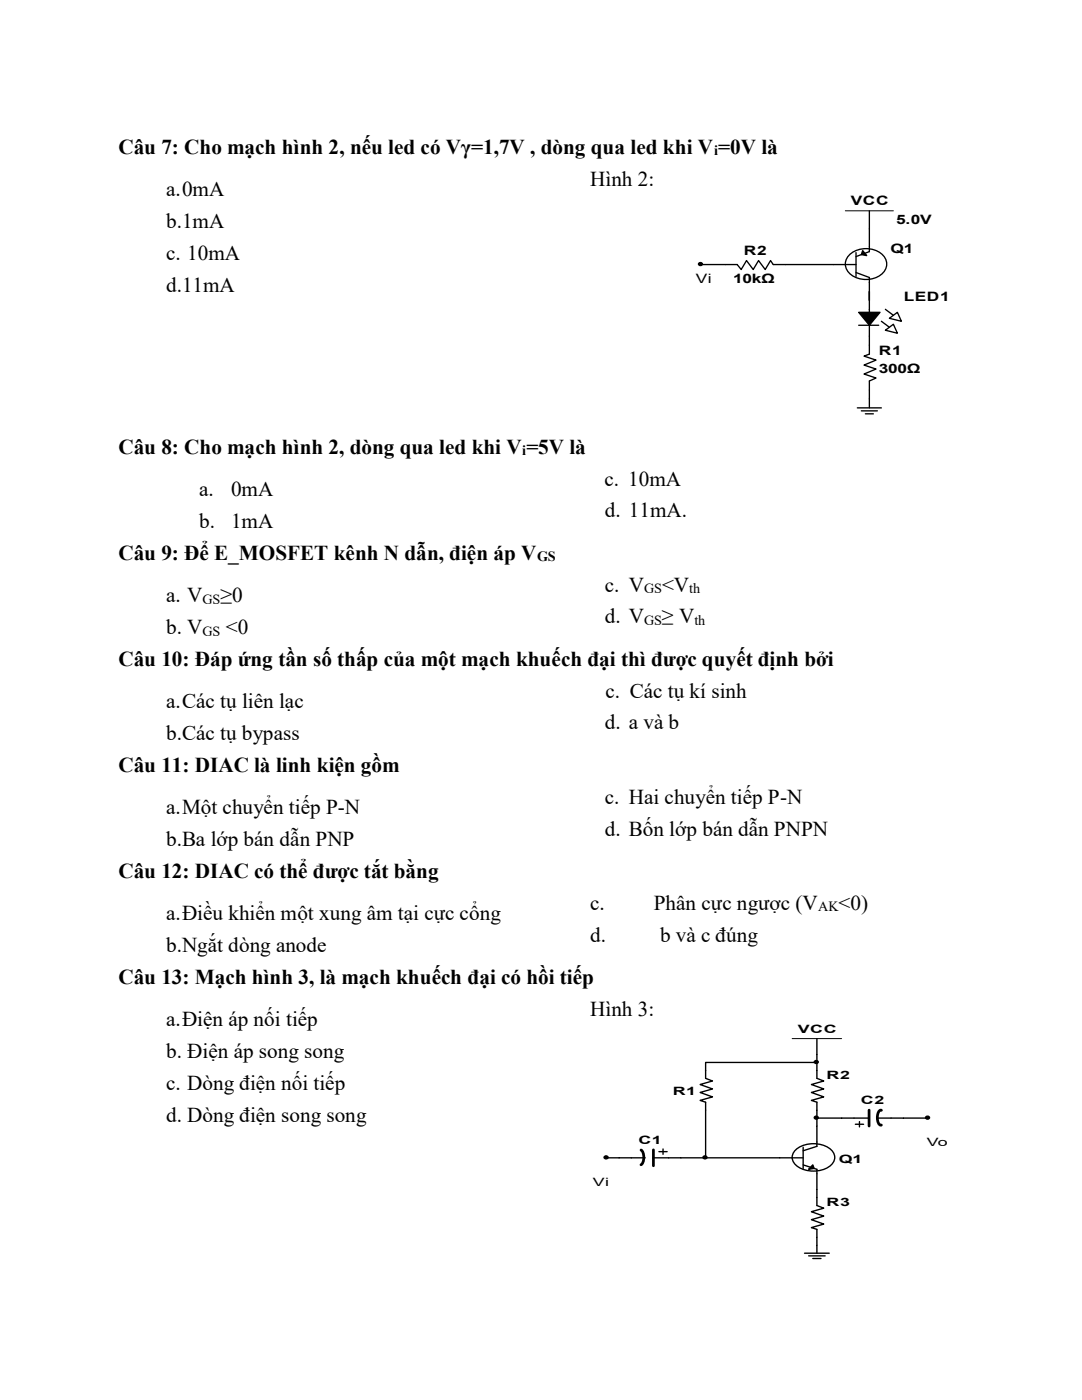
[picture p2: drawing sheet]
<svg xmlns="http://www.w3.org/2000/svg" width="216mm" height="279mm" viewBox="0 0 216 279" stroke-linecap="round" stroke-linejoin="round" font-family="sans-serif">
<defs><g id="words">
<g font-size="4.2">
<text x="23.6" y="30.8">Câu 7: Cho mạch hình 2, nếu led có Vγ=1,7V , dòng qua led khi V =0V là</text>
<text x="33.1" y="39.2">a.0mA</text>
<text x="117.8" y="37.1">Hình 2:</text>
<text x="33.1" y="45.6">b.1mA</text>
<text x="33.1" y="51.9">c. 10mA</text>
<text x="33.1" y="58.3">d.11mA</text>
<text x="23.6" y="90.6">Câu 8: Cho mạch hình 2, dòng qua led khi V =5V là</text>
<text x="39.8" y="99">a.</text>
<text x="46.1" y="99">0mA</text>
<text x="120.6" y="96.9">c. 10mA</text>
<text x="39.8" y="105.4">b.</text>
<text x="46.1" y="105.4">1mA</text>
<text x="120.7" y="103.3">d. 11mA.</text>
<text x="23.6" y="111.8">Câu 9: Để E_MOSFET kênh N dẫn, điện áp V</text>
<text x="120.7" y="118.1">c. V</text>
<text x="132.1" y="118.1">&lt;V</text>
<text x="33.1" y="120.2">a. V</text>
<text x="44" y="120.2">≥0</text>
<text x="120.7" y="124.4">d. V</text>
<text x="132.1" y="124.4">≥ V</text>
<text x="33.1" y="126.5">b. V</text>
<text x="45.1" y="126.5">&lt;0</text>
<text x="23.6" y="133">Câu 10: Đáp ứng tần số thấp của một mạch khuếch đại thì được quyết định bởi</text>
<text x="33.1" y="141.4">a.Các tụ liên lạc</text>
<text x="120.8" y="139.2">c. Các tụ kí sinh</text>
<text x="33.1" y="147.7">b.Các tụ bypass</text>
<text x="120.7" y="145.6">d. a và b</text>
<text x="23.6" y="154.1">Câu 11: DIAC là linh kiện gồm</text>
<text x="120.7" y="160.4">c. Hai chuyển tiếp P-N</text>
<text x="33.1" y="162.5">a.Một chuyển tiếp P-N</text>
<text x="120.7" y="166.8">d. Bốn lớp bán dẫn PNPN</text>
<text x="33.1" y="168.9">b.Ba lớp bán dẫn PNP</text>
<text x="23.6" y="175.3">Câu 12: DIAC có thể được tắt bằng</text>
<text x="33.1" y="183.7">a.Điều khiển một xung âm tại cực cổng</text>
<text x="117.8" y="181.6">c.</text>
<text x="130.5" y="181.6">Phân cực ngược (V</text>
<text x="167.3" y="181.6">&lt;0)</text>
<text x="33.1" y="190">b.Ngắt dòng anode</text>
<text x="117.8" y="187.9">d.</text>
<text x="131.7" y="187.9">b và c đúng</text>
<text x="23.6" y="196.5">Câu 13: Mạch hình 3, là mạch khuếch đại có hồi tiếp</text>
<text x="117.8" y="202.7">Hình 3:</text>
<text x="33.1" y="204.9">a.Điện áp nối tiếp</text>
<text x="33.1" y="211.2">b. Điện áp song song</text>
<text x="33.1" y="217.6">c. Dòng điện nối tiếp</text>
<text x="33.1" y="223.9">d. Dòng điện song song</text>
</g>
<g font-size="2.8">
<text x="142.5" y="31">i</text>
<text x="104.2" y="90.8">i</text>
<text x="107.2" y="112">GS</text>
<text x="128.5" y="118.4">GS</text>
<text x="137.5" y="118.4">th</text>
<text x="40.4" y="120.5">GS</text>
<text x="128.5" y="124.8">GS</text>
<text x="138.6" y="124.8">th</text>
<text x="40.4" y="126.9">GS</text>
<text x="163.3" y="181.9">AK</text>
</g>
<g font-size="2.6">
<text x="169.8" y="40.9">VCC</text>
<text x="178.8" y="44.7">5.0V</text>
<text x="148.4" y="50.8">R2</text>
<text x="177.7" y="50.4">Q1</text>
<text x="138.9" y="56.6">Vi</text>
<text x="146.3" y="56.6">10kΩ</text>
<text x="180.4" y="60.2">LED1</text>
<text x="175.3" y="70.9">R1</text>
<text x="175.3" y="74.5">300Ω</text>
</g>
<g font-size="2.3">
<text x="159.2" y="206.2">VCC</text>
<text x="164.9" y="215.4">R2</text>
<text x="134.2" y="218.6">R1</text>
<text x="171.8" y="220.3">C2</text>
<text x="127.4" y="228.3">C1</text>
<text x="167.4" y="232.1">Q1</text>
<text x="184.9" y="228.8">Vo</text>
<text x="118.3" y="236.7">Vi</text>
<text x="164.9" y="240.7">R3</text>
</g>
</g></defs>
<g fill="none" stroke="#000" stroke-width=".27">
<path d="M139.9 52.8h7.2l.8 1 1.1-1.8 1.3 1.8 1.1-1.8 1.3 1.8 1.1-1.8 .5 .8h16.5M169.4 51a4.9 4.9 0 0 1 7.2 .5 2.86 2.86 0 0 1-2.2 4 4.7 4.7 0 0 1-5.4-1.6 2.42 2.42 0 0 1 .4-2.9zM170.8 54.4l2.7 1v15.3l-1.1 .4 2.4 .8-2.4 1 2.4 .8-2.4 .9 2.4 .8-1.3 .6v5.4M170.8 50.4v4.8M173.5 42.1v8.1l-2.7 1M171.3 64.9h4M175.9 64.1l1.6 1.2M176.7 65.9l1.6-1.2 .8 1.8zM176.7 61.7l1.6 1.2M177.5 63.5l1.6-1.2 .8 1.8zM171.1 81.4h4.8M171.9 82h3.2"/>
<path d="M172.7 82.6h1.6M163 212h-22.2v3.2l1.4 .5-2.5 .7 2.5 .9-2.5 .7 2.5 .9-2.5 .7 1.1 .4v11.1M163 207.3v7.9l1.4 .5-2.5 .7 2.5 .9-2.5 .7 2.5 .9-2.5 .7 1.1 .4v8.8l-2.7 .9M121.1 231.1h7.6M130.4 231.1h29.9M131.5 229.8h1.6M132.3 229.3v1.1M158.8 229.5a5.6 5.6 0 0 1 7.4 .4 2.08 2.08 0 0 1-.9 3 5.6 5.6 0 0 1-6.9-.9 1.92 1.92 0 0 1 .4-2.5zM160.3 232.5l2.7 .9v7.2l1.4 .5-2.5 .7 2.5 .9-2.5 .7 2.5 .9-2.5 .7 1.1 .3v4.8M160.3 229v4.2M163 223.1h10.4M170.7 224.4h1.6"/>
<path d="M171.5 223.8v1.1M175.1 223.1h10.1M160.5 250.1h5M161.4 250.6h3.2M162.2 251.2h1.6"/>
</g>
<g fill="#000" stroke="#000" stroke-width=".27">
<path d="M172.1 50l.8 1-1-.2zM171.3 62.3h4.3l-2.1 2.6zM162.2 232.5l.3 .7-1.1 .2z"/>
<circle cx="139.8" cy="52.7" r=".36"/>
<circle cx="162.9" cy="211.9" r=".36"/>
<circle cx="121" cy="231" r=".36"/>
<circle cx="140.7" cy="231" r=".36"/>
<circle cx="162.9" cy="223.1" r=".36"/>
<circle cx="185.1" cy="223.1" r=".36"/>
</g>
<path d="M168.7 42.1h9.6M158.1 207.3h9.8" fill="none" stroke="#000" stroke-width=".2"/>
<path d="M127.9 229.5a2.22 2.22 0 0 1 0 3M130.4 229.5v3.2M173.4 221.6v3.1M175.9 221.6h-.2a1.82 1.82 0 0 0-.5 2.3 .63 .63 0 0 0 .6 .6h.1" fill="none" stroke="#000" stroke-width=".55"/>
<use href="#words"/>
</svg>
